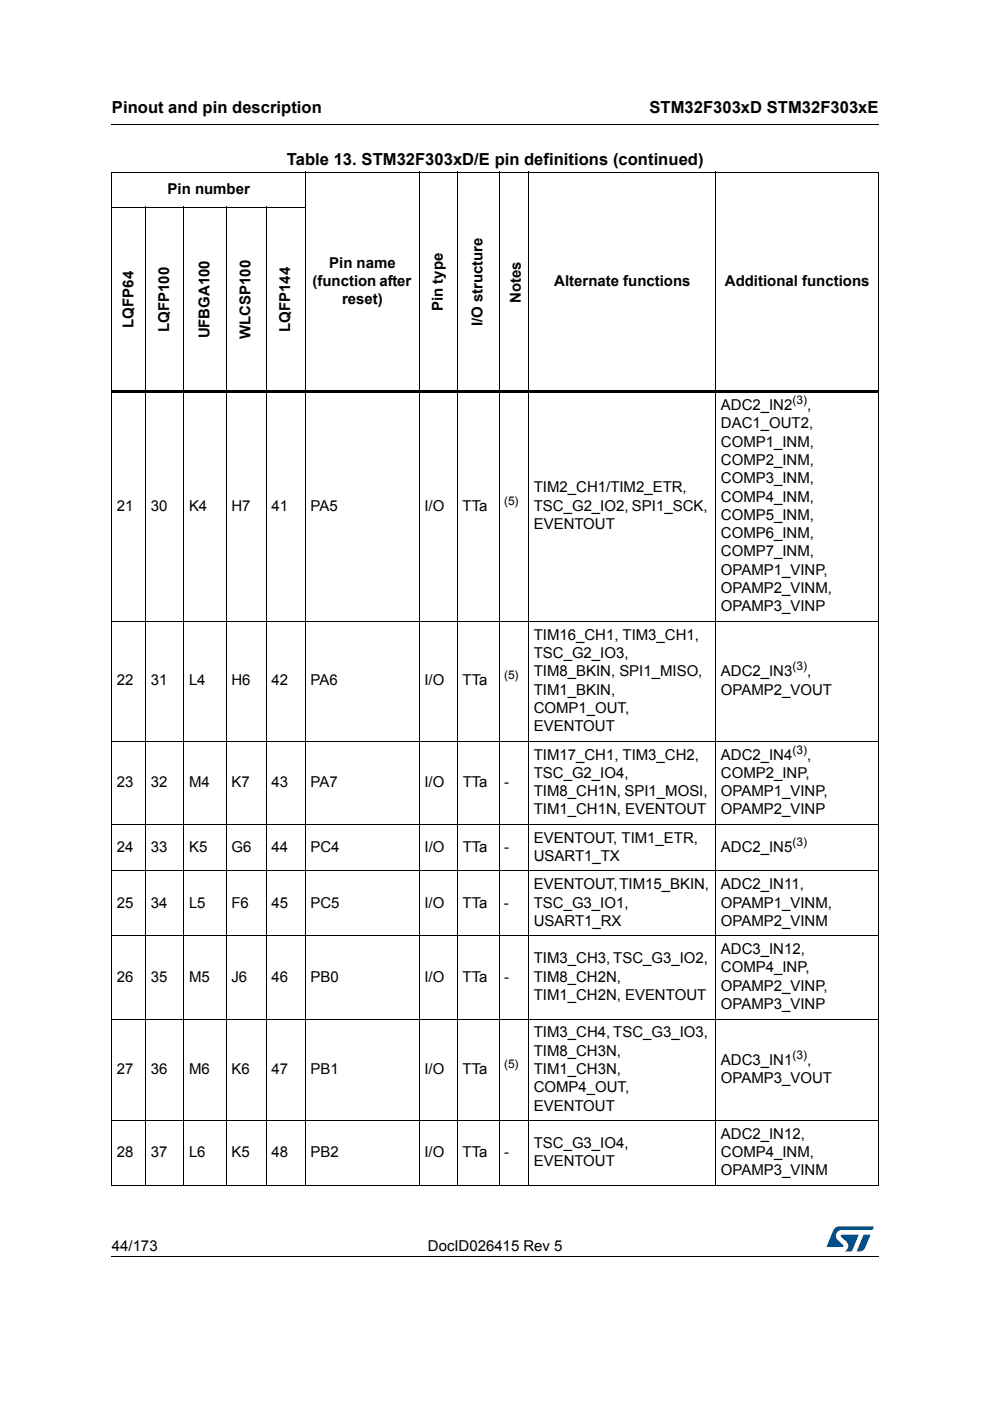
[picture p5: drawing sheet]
<svg xmlns="http://www.w3.org/2000/svg" width="210mm" height="297mm" viewBox="0 0 210 297" stroke-linecap="round" stroke-linejoin="round" font-family="sans-serif">
<defs><g id="words">
<g font-size="3.5">
<text x="23.7" y="23.9">Pinout and pin description</text>
<text x="137.7" y="23.9">STM32F303xD STM32F303xE</text>
<text x="60.8" y="35">Table 13. STM32F303xD/E pin definitions (continued)</text>
</g>
<g font-size="3.2">
<text x="35.5" y="41.1">Pin number</text>
<text x="69.8" y="56.8">Pin name</text>
<text x="66.3" y="60.7">(function after</text>
<text x="72.5" y="64.5">reset)</text>
<text x="93.9" y="65.9" transform="rotate(-90 93.9 65.9)">Pin type</text>
<text x="110.4" y="64.2" transform="rotate(-90 110.4 64.2)">Notes</text>
<text x="117.5" y="60.7">Alternate functions</text>
<text x="153.7" y="60.7">Additional functions</text>
<text x="28.3" y="69.5" transform="rotate(-90 28.3 69.5)">LQFP64</text>
<text x="35.9" y="70.4" transform="rotate(-90 35.9 70.4)">LQFP100</text>
<text x="44.4" y="71.8" transform="rotate(-90 44.4 71.8)">UFBGA100</text>
<text x="53.1" y="71.8" transform="rotate(-90 53.1 71.8)">WLCSP100</text>
<text x="61.5" y="70.4" transform="rotate(-90 61.5 70.4)">LQFP144</text>
<text x="102.3" y="69.2" transform="rotate(-90 102.3 69.2)">I/O structure</text>
<text x="152.9" y="86.9">ADC2_IN2</text>
<text x="171.1" y="86.9">,</text>
<text x="152.9" y="90.8">DAC1_OUT2,</text>
<text x="152.9" y="94.7">COMP1_INM,</text>
<text x="152.9" y="98.6">COMP2_INM,</text>
<text x="113.2" y="104.4">TIM2_CH1/TIM2_ETR,</text>
<text x="152.9" y="102.5">COMP3_INM,</text>
<text x="152.9" y="106.3">COMP4_INM,</text>
<text x="24.8" y="108.3">21</text>
<text x="32" y="108.3">30</text>
<text x="40.1" y="108.3">K4</text>
<text x="49.1" y="108.3">H7</text>
<text x="57.6" y="108.3">41</text>
<text x="65.8" y="108.3">PA5</text>
<text x="90" y="108.3">I/O</text>
<text x="98.1" y="108.3">TTa</text>
<text x="113.2" y="108.3">TSC_G2_IO2, SPI1_SCK,</text>
<text x="113.2" y="112.2">EVENTOUT</text>
<text x="152.9" y="110.2">COMP5_INM,</text>
<text x="152.9" y="114.1">COMP6_INM,</text>
<text x="152.9" y="118">COMP7_INM,</text>
<text x="152.9" y="121.9">OPAMP1_VINP,</text>
<text x="152.9" y="125.8">OPAMP2_VINM,</text>
<text x="152.9" y="129.6">OPAMP3_VINP</text>
<text x="113.2" y="135.6">TIM16_CH1, TIM3_CH1,</text>
<text x="113.2" y="139.5">TSC_G2_IO3,</text>
<text x="113.2" y="143.4">TIM8_BKIN, SPI1_MISO,</text>
<text x="152.9" y="143.4">ADC2_IN3</text>
<text x="171.1" y="143.4">,</text>
<text x="24.8" y="145.3">22</text>
<text x="32" y="145.3">31</text>
<text x="40.1" y="145.3">L4</text>
<text x="49.1" y="145.3">H6</text>
<text x="57.6" y="145.3">42</text>
<text x="65.8" y="145.3">PA6</text>
<text x="90" y="145.3">I/O</text>
<text x="98.1" y="145.3">TTa</text>
<text x="113.2" y="147.3">TIM1_BKIN,</text>
<text x="152.9" y="147.3">OPAMP2_VOUT</text>
<text x="113.2" y="151.2">COMP1_OUT,</text>
<text x="113.2" y="155">EVENTOUT</text>
<text x="113.2" y="161">TIM17_CH1, TIM3_CH2,</text>
<text x="152.9" y="161">ADC2_IN4</text>
<text x="171.1" y="161">,</text>
<text x="24.8" y="166.9">23</text>
<text x="32" y="166.9">32</text>
<text x="40.1" y="166.9">M4</text>
<text x="49.1" y="166.9">K7</text>
<text x="57.6" y="166.9">43</text>
<text x="65.8" y="166.9">PA7</text>
<text x="90" y="166.9">I/O</text>
<text x="98.1" y="166.9">TTa</text>
<text x="106.9" y="166.9">-</text>
<text x="113.2" y="164.9">TSC_G2_IO4,</text>
<text x="152.9" y="164.9">COMP2_INP,</text>
<text x="113.2" y="168.8">TIM8_CH1N, SPI1_MOSI,</text>
<text x="113.2" y="172.7">TIM1_CH1N, EVENTOUT</text>
<text x="152.9" y="168.8">OPAMP1_VINP,</text>
<text x="152.9" y="172.7">OPAMP2_VINP</text>
<text x="113.2" y="178.7">EVENTOUT, TIM1_ETR,</text>
<text x="24.8" y="180.6">24</text>
<text x="32" y="180.6">33</text>
<text x="40.1" y="180.6">K5</text>
<text x="49.1" y="180.6">G6</text>
<text x="57.6" y="180.6">44</text>
<text x="65.8" y="180.6">PC4</text>
<text x="90" y="180.6">I/O</text>
<text x="98.1" y="180.6">TTa</text>
<text x="106.9" y="180.6">-</text>
<text x="113.2" y="182.5">USART1_TX</text>
<text x="152.9" y="180.6">ADC2_IN5</text>
<text x="113.2" y="188.6">EVENTOUT, TIM15_BKIN,</text>
<text x="152.9" y="188.6">ADC2_IN11,</text>
<text x="24.8" y="192.4">25</text>
<text x="32" y="192.4">34</text>
<text x="40.1" y="192.4">L5</text>
<text x="49.1" y="192.4">F6</text>
<text x="57.6" y="192.4">45</text>
<text x="65.8" y="192.4">PC5</text>
<text x="90" y="192.4">I/O</text>
<text x="98.1" y="192.4">TTa</text>
<text x="106.9" y="192.4">-</text>
<text x="113.2" y="192.4">TSC_G3_IO1,</text>
<text x="113.2" y="196.3">USART1_RX</text>
<text x="152.9" y="192.4">OPAMP1_VINM,</text>
<text x="152.9" y="196.3">OPAMP2_VINM</text>
<text x="152.9" y="202.3">ADC3_IN12,</text>
<text x="24.8" y="208.1">26</text>
<text x="32" y="208.1">35</text>
<text x="40.1" y="208.1">M5</text>
<text x="49.1" y="208.1">J6</text>
<text x="57.6" y="208.1">46</text>
<text x="65.8" y="208.1">PB0</text>
<text x="90" y="208.1">I/O</text>
<text x="98.1" y="208.1">TTa</text>
<text x="106.9" y="208.1">-</text>
<text x="113.2" y="204.2">TIM3_CH3, TSC_G3_IO2,</text>
<text x="113.2" y="208.1">TIM8_CH2N,</text>
<text x="152.9" y="206.2">COMP4_INP,</text>
<text x="113.2" y="212">TIM1_CH2N, EVENTOUT</text>
<text x="152.9" y="210.1">OPAMP2_VINP,</text>
<text x="152.9" y="214">OPAMP3_VINP</text>
<text x="113.2" y="219.9">TIM3_CH4, TSC_G3_IO3,</text>
<text x="24.8" y="227.7">27</text>
<text x="32" y="227.7">36</text>
<text x="40.1" y="227.7">M6</text>
<text x="49.1" y="227.7">K6</text>
<text x="57.6" y="227.7">47</text>
<text x="65.8" y="227.7">PB1</text>
<text x="90" y="227.7">I/O</text>
<text x="98.1" y="227.7">TTa</text>
<text x="113.2" y="223.8">TIM8_CH3N,</text>
<text x="113.2" y="227.7">TIM1_CH3N,</text>
<text x="152.9" y="225.8">ADC3_IN1</text>
<text x="171.1" y="225.8">,</text>
<text x="113.2" y="231.6">COMP4_OUT,</text>
<text x="152.9" y="229.6">OPAMP3_VOUT</text>
<text x="113.2" y="235.5">EVENTOUT</text>
<text x="24.8" y="245.3">28</text>
<text x="32" y="245.3">37</text>
<text x="40.1" y="245.3">L6</text>
<text x="49.1" y="245.3">K5</text>
<text x="57.6" y="245.3">48</text>
<text x="65.8" y="245.3">PB2</text>
<text x="90" y="245.3">I/O</text>
<text x="98.1" y="245.3">TTa</text>
<text x="106.9" y="245.3">-</text>
<text x="113.2" y="243.4">TSC_G3_IO4,</text>
<text x="152.9" y="241.5">ADC2_IN12,</text>
<text x="152.9" y="245.3">COMP4_INM,</text>
<text x="113.2" y="247.3">EVENTOUT</text>
<text x="152.9" y="249.2">OPAMP3_VINM</text>
<text x="23.7" y="265.1">44/173</text>
<text x="90.7" y="265.1">DocID026415 Rev 5</text>
</g>
<g font-size="2.5">
<text x="168" y="85.7">(3)</text>
<text x="106.9" y="107">(5)</text>
<text x="168" y="142.1">(3)</text>
<text x="106.9" y="144.1">(5)</text>
<text x="168" y="159.8">(3)</text>
<text x="168" y="179.3">(3)</text>
<text x="106.9" y="226.4">(5)</text>
<text x="168" y="224.5">(3)</text>
</g>
</g></defs>
<path d="M23.6 26.2l.1 .2zM23.6 266.3l.1 .1z" fill="#000"/>
<path d="M23.7 26.3h162.6M23.7 266.3h162.6" fill="none" stroke="#000" stroke-width=".21"/>
<path d="M175.3 260h10v5.3h-10z" fill="#fff"/>
<g fill="#005189">
<path d="M176.9 260.5l1-.5 7.4 .1-.4 .7h-6.4a1.31 1.31 0 0 0-1.2 1.1 1.31 1.31 0 0 0 .8 1.4l.7 .7v.3l-3.5 .1z"/>
<path d="M183.1 261.8h1.4l-.6 1.6a2.16 2.16 0 0 1-1.3 1.9l-.9-.1z"/>
<path d="M178.3 261.8l3.7 .1-1.3 3.3-1.6 .1a1.43 1.43 0 0 0 .6-1.7l-1.4-1.4z"/>
</g>
<g fill="none" stroke="#000" stroke-width=".21">
<path d="M23.6 36.5h162.7M23.7 36.6v214.6M64.8 36.4v215M88.9 36.4v215M97 36.4v215M105.8 36.4v215M112.1 36.4v215M151.8 36.4v215M186.2 36.6v214.6M23.6 43.9h41.3M30.9 43.8v207.6M39 43.8v207.6"/>
<path d="M48 43.8v207.6M56.5 43.8v207.6M23.6 131.7h162.7M23.6 157.1h162.7M23.6 174.8h162.7M23.6 184.7h162.7M23.6 198.4h162.7M23.6 216.1h162.7M23.6 237.6h162.7M23.6 251.3h162.7"/>
</g>
<path d="M23.6 82.8h162.7v.5h-162.7z" fill="#000"/>
<use href="#words"/>
</svg>
